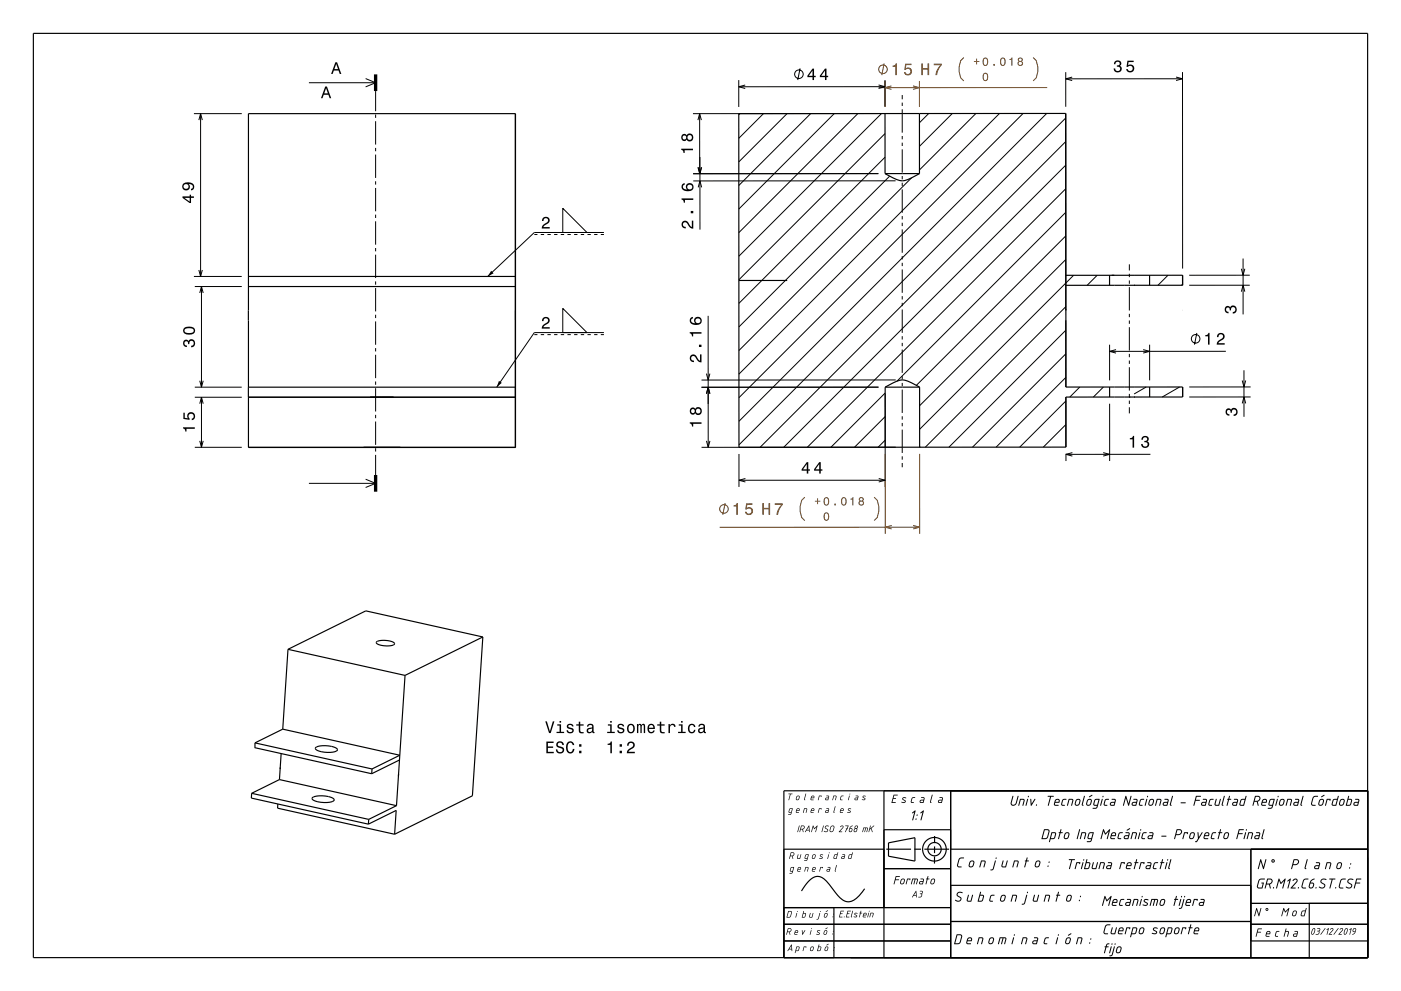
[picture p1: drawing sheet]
<svg xmlns="http://www.w3.org/2000/svg" width="420mm" height="297mm" viewBox="0 0 420 297" stroke-linecap="round" stroke-linejoin="round" font-family="sans-serif">
<g fill="none" stroke="#000" stroke-width=".3">
<path d="M58.1 34.1h14.4M59.6 36l.5-1.9 .6 1.9M60.1 34.1v48.8M92.6 24.8h20M109.6 23.5l3 1.3-3 1.2M112.6 27.3v6M112.6 34.3v1M112.6 36.3v7M221.5 24v8.1M221.8 34.1l-.3 .3M228.9 34.1l-7.4 7.4M236 34.1l-14.5 14.4"/>
<path d="M243 34l-21.5 21.6M250.1 34l-28.6 28.7M257.2 34l-35.7 35.7M263.3 34l-55.6 .1M264.3 34l-42.8 42.8M265.3 24v8M270.5 28.5v1.3M270.5 30.8v1M270.5 32.8v7M278.4 34l-2.8 2.8M285.5 34l-9.9 9.9M292.6 34l-17 16.9"/>
<path d="M299.6 34l-78.1 78.1M306.7 34l-85.2 85.2M313.8 34l-92.3 92.3M319.5 21.6v10.4M319.5 35.4l-98 97.9M354.5 21.6v58.9M112.6 44.3v1M112.6 46.3v7M112.6 54.3v1M112.6 56.3v7M263.3 52l-55.5 .1M265.3 40l-43.8 43.9"/>
<path d="M265.3 47.1l-43.8 43.8M266.7 52.8l-45.2 45.2M268.5 54.2h-60.7M270.5 40.8v1M270.5 42.8v1M270.5 44.8v7M270.5 52.8v1M270.5 54.8v1M270.5 56.8v7M273.3 53.3l-51.8 51.8M319.5 42.4l-91.6 91.7M319.5 49.5l-84.6 84.5"/>
<path d="M319.5 56.6l-77.5 77.4M112.6 64.3v1M112.6 66.3v7M112.6 74.3v1M112.6 76.3v7M160.2 70.3h.9M162.1 70.3h1M164.1 70.3h1M166.1 70.3h1M168.1 70.3h1M168.7 62.4l7.3 7.3h-7.3zM170.1 70.3h1"/>
<path d="M172.1 70.3h1M174.1 70.3h1M176.1 70.3h1M178.1 70.3h1M180.1 70.3h.9M181 69.7h-20.8l-14 13.2M270.5 64.8v1M270.5 66.8v1M270.5 68.8v7M270.5 76.8v1M270.5 78.8v1M319.5 63.6l-50.6 50.7"/>
<path d="M319.5 70.7l-44.8 44.8M319.5 77.8l-43.8 43.8M338.6 79.2v1.9M58.1 82.9h14.4M58.4 85.9h14.1M59.6 80.9l.5 2 .6-2M59.9 87.8l.5-1.9 .5 1.9M60.4 85.9v30.1M112.6 84.3v1M112.6 86.3v7M112.6 94.3v1M112.6 96.3v7"/>
<path d="M168.7 92.4l7.3 7.3h-7.3zM181 99.7h-20.8l-11.3 16.3M212.3 94.7v39.4M270.5 80.8v7M270.5 88.8v1M270.5 90.8v1M270.5 92.8v7M319.5 91.9l-42.1 42.1M319.5 99l-35 35M321.8 82.5l-46.1 46.2M328.9 82.5l-3 3M338.6 82.1v1"/>
<path d="M338.6 84.1v1M338.6 86.1v7M338.6 94.1v1M338.6 96.1v1M338.6 98.1v7M350.1 82.5l-3 3M354.5 85.2l-.3 .3M374.7 82.5h-18.2M374.7 85.5h-18.2M58.4 119.1h14.1M58.4 116h14.1M59.9 114.1l.5 1.9 .5-1.9"/>
<path d="M60.4 119.1v15M112.6 104.3v1M112.6 106.3v7M112.6 114.3v1M112.6 116.3v7M160.2 100.3h.9M162.1 100.3h1M164.1 100.3h1M166.1 100.3h1M168.1 100.3h1M170.1 100.3h1M172.1 100.3h1"/>
<path d="M174.1 100.3h1M176.1 100.3h1M178.1 100.3h1M180.1 100.3h.9M211.8 118l.5-1.9 .5 1.9M212.8 112l-.5 1.9-.5-1.9M263.4 116l-53.1 .1M265.4 118v27.9M265.4 117.8l-16.3 16.2M268.5 113.9h-58.2M270.5 100.8v1M270.5 102.8v1"/>
<path d="M270.5 104.8v7M270.5 112.8v1M270.5 114.8v1M270.5 116.8v7M319.5 106l-28 28M319.5 113.1l-20.9 20.9M323.7 116l-3 3M330.8 116l-3 3M332.6 103.3v10.7M338.6 106.1v1M338.6 108.1v1M338.6 110.1v7"/>
<path d="M338.6 118.1v1M343.6 116l-3.6 2.1M344.6 103.3v10.7M353.6 116l-5.2 3M374.9 116h-18.4M374.9 119h-18.4M58.4 134.1h14.1M59.9 132.1l.5 2 .5-2M59.9 121l.5-1.9 .5 1.9M112.6 124.3v1M112.6 126.3v7M112.6 134.3v1"/>
<path d="M112.6 136.3v6.1M211.8 132.1l.5 2 .5-2M221.5 136.1v9.8M265.4 124.8l-9.2 9.2M265.4 131.9l-2.2 2.1M268.5 134l-58.2 .1M270.5 124.8v1M270.5 126.8v1M270.5 128.8v7M270.5 136.8v1M270.5 138.8v1.2M319.5 120.2l-13.8 13.8"/>
<path d="M319.5 127.3l-6.7 6.7M319.6 136v2.2M332.7 121v17.2M338.6 120.1v1M338.6 122.1v1.8M92.6 144.9h20M109.6 143.6l3 1.3-3 1.2M221.5 143.9h43.9M223.5 143.4l-2 .5 2 .5M263.4 143.4l2 .5-2 .5"/>
</g>
<g fill="none" stroke="#000" stroke-width=".35">
<path d="M10 10h400v277h-400zM154.5 34.1v100M154.5 34.1h-80v58.9M265.3 34v18M275.6 34v18M270.5 58h.1M275.6 52l-.6 .4a10.1 10.1 0 0 1-4.5 1.8h-.4a12.8 12.8 0 0 1-4.8-2.2M275.6 52h-10.3M74.5 93v23M74.5 82.9h80M74.5 85.9h80M154.5 96v.1"/>
<path d="M154.5 93v.1M221.5 84.1h14.5M319.5 96v20h35v3h-35v15M319.5 93v-59l-98 .1v100l43.9-.1M319.5 82.5h35v3M319.5 92.7v23.3M332.6 82.5v3M344.6 82.5v3M354.5 93h.1M354.5 85.5h-35M74.5 119l80 .1h-80M74.5 119v.1"/>
<path d="M74.5 119.1v15M154.5 116.1l-80-.1v3M265.4 116v18M275.7 116l-.6-.3a10.1 10.1 0 0 0-4.6-1.8h-.3a12.8 12.8 0 0 0-4.8 2.1M275.7 116h-10.3M275.7 116v18M319.5 119l.1 15h-54.2M332.6 116l.1 3M344.6 116v3M354.5 116v3M74.5 134.1h.1M74.5 134.1h80"/>
<path d="M109 134.1h5.5zM114.5 134.1h5.5zM86.3 194.6l35.1 7.8M86.3 194.6l-1.5 23.9M112.9 192.4a5.6 5.6 0 0 1 5.4 .5l-.1 .2a5.3 5.3 0 0 1-5.4-.4zM144.7 190.9l-3.1 47.6-23.3 11.5M144.7 190.9l-23.3 11.5M144.7 190.9l-35-7.8-23.4 11.5M84.8 218.5l-8.4 4.1M84.8 218.5l35.1 7.8-8.4 4.2M121.4 202.4l-2.5 39.1M75.4 237.8l-.1 1.4 35.1 7.8"/>
<path d="M75.4 237.8l35.1 7.8M76.3 224.1l35.1 7.8M76.4 222.6l35.1 7.9M76.4 222.6v1.5M83.8 233.6l-8.4 4.2M83.8 233.6l35.1 7.9M84.3 225.8l-.5 7.8M93.7 239a7 7 0 0 1 6.5 .6l-.1 .3a6.9 6.9 0 0 1-6.5-.4zM94.7 224a7 7 0 0 1 6.4 .5v.4a6.9 6.9 0 0 1-6.5-.5zM111.5 230.5l-.1 1.4M119.8 227.8l-8.4 4.1M265 237v50"/>
<path d="M285 237v50M410 237h-175v50M83.3 241l-.1 1.2 35.1 7.8M110.4 247l8.4-4.1-.5 7.1M110.5 245.6l-.1 1.4M118.9 241.5l-8.4 4.1M235 254.5h30M265 248.7h20M265.7 254.5h7.4M274.1 254.5h2M274.3 258.1l-7.9-1.5v-4l7.9-1.5v7M277.1 254.5h7.4"/>
<path d="M280.2 256.7l-.1 2.1M280.2 253.7v2M280.2 250.6v2.1M285 254.5h125M375 254.5v32.5M235 277h50M235 272h50M250 272v15M259.2 266.4a7.1 7.1 0 0 1-4.9 3.9 5 5 0 0 1-3.8-2.8l-.7-.8a9.5 9.5 0 0 0-4-4 4 4 0 0 0-4 2.1l-1.5 2.2M265 260.3h20M285 276.2h90M285 265.3h90"/>
<path d="M375 277h35M375 270.7h35M392.5 270.7v16.3M235 282h50M375 282h35"/>
<circle cx="280.1" cy="254.5" r="3.5"/>
<circle cx="280.2" cy="254.5" r="2"/>
</g>
<path d="M265.3 24.3v7.7M275.6 24.3v7.7M265.4 136v24M275.7 136v24" fill="none" stroke="#804000" stroke-width=".3"/>
<path d="M112.6 22.3v5M112.6 142.4v5" fill="none" stroke="#000" stroke-width="1" stroke-linecap="butt"/>
<g fill="#000">
<path d="M97.5 25.9l-1.3 3.5h.5l.4-1h1.3l.4 1h.5l-1.3-3.5zM97.8 26.4l.5 1.6h-1.1z" fill-rule="evenodd"/>
<path d="M100.5 18.7l-1.2 3.5h.4l.4-1.1h1.4l.4 1.1h.4l-1.3-3.5zM100.8 19.2l.5 1.5h-1z" fill-rule="evenodd"/>
<path d="M54.7 58.9v.4l2.1 1.5h.5v-1.5h.8v-.4h-.8v-.5h-.4v.5zM55.3 59.3h1.6v1.1zM55 55a1.17 1.17 0 0 0-.2 1.6 1.17 1.17 0 0 0 1.6 .2 1.17 1.17 0 0 0 .2-1.7 1.03 1.03 0 0 1 1.2 .9l-.1 .4-.4 .2v.5a1.23 1.23 0 0 0 .9-1.5 1.23 1.23 0 0 0-1.5-.9h-1.1zM55 55.9a.75 .75 0 0 1 1.5 0 .75 .75 0 0 1-1.5 0z" fill-rule="evenodd"/>
<path d="M162.8 65.3a1.18 1.18 0 0 1 1.9 .3 1.18 1.18 0 0 1-1 1.7l-.8 .8h1.9v.4h-2.4a2.76 2.76 0 0 1 1.8-2.1 .69 .69 0 0 0-.5-1 .69 .69 0 0 0-.8 .8h-.4z" fill-rule="evenodd"/>
<path d="M147.3 81.1l.7 .8-1.8 1z" fill-rule="evenodd"/>
<path d="M162.8 95.3a1.18 1.18 0 0 1 1.9 .3 1.18 1.18 0 0 1-1 1.7l-.8 .8h1.9v.4h-2.4a2.75 2.75 0 0 1 1.8-2.1 .69 .69 0 0 0-.5-1 .69 .69 0 0 0-.8 .8h-.4z" fill-rule="evenodd"/>
<path d="M55.1 102.1a1.17 1.17 0 0 0-.2 1.2 1.17 1.17 0 0 0 1.1 .7v-.4a.62 .62 0 0 1-.7-.4 .62 .62 0 0 1 .2-.8 .62 .62 0 0 1 .9 .2v.5h.4a.74 .74 0 0 1 .6-.9 .74 .74 0 0 1 .8 .8 .74 .74 0 0 1-.9 .6v.5a1.18 1.18 0 0 0 1.2-1.5 1.18 1.18 0 0 0-1.8-.6l-.2 .2a.86 .86 0 0 0-1.4-.1zM55.3 98.2a1.13 1.13 0 0 0-.4 1.2 1.13 1.13 0 0 0 1 .8 1.9 1.9 0 0 0 2.6-1.1 2.03 2.03 0 0 0-3.2-.9zM55.4 98.8a2.38 2.38 0 0 1 2.6 0v.6a2.37 2.37 0 0 1-2.6 0z" fill-rule="evenodd"/>
<path d="M149.6 114.2l.8 .5-1.5 1.3z" fill-rule="evenodd"/>
<path d="M207.1 106.5a1.2 1.2 0 0 0-.2 1.4 1.2 1.2 0 0 0 1.1 .6v-.4a.71 .71 0 0 1-.8-.5 .71 .71 0 0 1 .5-.9 .71 .71 0 0 1 .9 .5l.1 .3a1.63 1.63 0 0 0 1.6 1.1v-2.4h-.4v1.9l-.5-.3-.7-1.2a1.1 1.1 0 0 0-1.6-.1zM209.5 103.3v.7h.8v-.7zM206.8 99.5v.4a.77 .77 0 0 1 .6 .9h.4v-.8h2.5v-.5zM207 95.3a1.44 1.44 0 0 0 .1 1.7 1.44 1.44 0 0 0 1.6 .4 1.26 1.26 0 0 0 1.7-1 1.26 1.26 0 0 0-1.2-1.5 1.11 1.11 0 0 0-1.1 .7 1.11 1.11 0 0 0 .3 1.3 1.02 1.02 0 0 1-1.2-.8l.1-.5 .4-.2v-.4zM208.5 96.2a.75 .75 0 0 1 1.5 0 .75 .75 0 0 1-1.5 0z" fill-rule="evenodd"/>
<path d="M338.5 118.8h.3v.4h-.3z" fill-rule="evenodd"/>
<path d="M54.9 128.1v.3a.77 .77 0 0 1 .7 .9h.3v-.8h2.5v-.4zM55 123.7v1.9l1.8 .2v-.4a.8 .8 0 0 1-.2-1.2 .8 .8 0 0 1 1.3 .1 .8 .8 0 0 1-.4 1.2v.4a1.21 1.21 0 0 0 1-1.5 1.21 1.21 0 0 0-1.6-.8 1.21 1.21 0 0 0-.6 1.8l-.9-.2v-1.5z" fill-rule="evenodd"/>
<path d="M206.8 126.6v.3a.77 .77 0 0 1 .7 .9h.3v-.8h2.5v-.4zM207 122.4a1 1 0 0 0-.1 1.5 1 1 0 0 0 1.5-.1 1.09 1.09 0 0 0 1.6 .2 1.09 1.09 0 0 0 0-1.6 1.09 1.09 0 0 0-1.6 .2l-.5-.5zM208.6 123.2a.71 .71 0 0 1 1.4 0 .71 .71 0 0 1-1.4 0zM207.2 123.2a.59 .59 0 0 1 1.1 0 .59 .59 0 0 1-1.1 0z" fill-rule="evenodd"/>
<path d="M241.9 138.5l-1.6 2.1v.5h1.6v.8h.4v-.8h.5v-.4h-.5v-2.2zM241.9 139.1v1.6h-1.2zM245.6 138.5l-1.5 2.1v.5h1.5v.8h.4v-.8h.5v-.4h-.5v-2.2zM245.6 139.1v1.6h-1.1z" fill-rule="evenodd"/>
<path d="M236.4 237.9h1.2l-.6 .1-.5 1.8 .3-1.8zM238.9 238.6l.5-.2 .3 .3-.1 .8-.3 .3h-.5l-.2-.2zM239 238.7l-.2 .7 .2 .2 .3-.1 .2-.6-.1-.3zM241.5 237.8l.2 .2-.4 1.8-.3-.2zM243.4 238.7l-.1 .3h.6v-.3zM243.3 238.6l.5-.2 .3 .3v.5h-.9v.3l.7 .1v.2l-.9-.2zM245.5 238.5l.8 .1-.1 .2-.1-.2h-.4l-.4 1.2zM247.7 238.5l.8 .1-.2 1.2-.9-.2 .2-.5 .7-.1v-.3zM247.6 239.3v.3h.5l.1-.4zM249.9 238.5l.9 .1-.3 1.2-.2-.1 .2-1.1h-.5l-.3 1.2h-.2zM252.2 238.5h.7l-.7 .3-.2 .7 .5 .1v.2l-.7-.2zM254.6 238.5l.1 .1-.4 1.2zM254.7 238a.13 .13 0 0 1 .2 0 .13 .13 0 0 1-.2 0zM256.5 238.5l.8 .1-.2 1.2h-.7l-.2-.2 .2-.5 .7-.1v-.3zM256.4 239.3v.3h.5l.1-.4zM258.7 238.6h.8l-.7 .2 .6 .5-.3 .5-.7-.1 .8-.2-.6-.5z" fill-rule="evenodd"/>
<path d="M267.9 238.2l1.2 .1-1 .1-.2 .8 .7 .1-.8 .1-.3 1h1v.2l-1.2 .1zM270.6 239.1l.5-.2 .6 .2-1 .2 .8 .7-.3 .6-1-.1 .1-.2 .8 .1 .2-.2-.8-.6zM273.4 239h1l-.9 .4-.2 .9 .6 .1v.3l-.6-.1-.3-.2zM276.2 238.9h.7l.3 .3-.4 1.5-.8-.1-.3-.2 .2-.6 1-.1v-.5h-.7zM276 240v.4h.7l.1-.5zM279.4 238.2l.2 .1-.5 2 .1 .3-.1 .1-.3-.4zM281.7 238.9h.7l.3 .3-.4 1.5-.8-.1-.3-.2 .2-.6 1-.1v-.5l-.7-.1zM281.5 240v.4h.7l.1-.5z" fill-rule="evenodd"/>
<path d="M236.7 242.4l1-.1-.5 1.8-.9 .1v-.2h.7l.1-.4-.7-.2zM236.8 242.5l-.2 .8 .6 .1 .2-1zM239 242.5l-.1 .3h.6v-.3zM238.9 242.4l.5-.2 .3 .2v.6h-.9v.2l.7 .2v.2l-.9-.1zM241.1 242.3l.9 .1-.3 1.2v-1.2h-.5l-.3 1.2h-.2zM243.4 242.5l-.1 .3h.6v-.3zM243.3 242.4l.5-.2 .3 .3v.5h-.9v.3l.7 .1v.2l-.9-.1zM245.5 242.3l.8 .1-.1 .2-.1-.2h-.4l-.4 1.2zM247.7 242.3l.8 .1-.2 1.2-.9-.2 .2-.5 .7-.1v-.3zM247.6 243.1v.3h.5l.1-.4zM250.3 241.7h.2l-.4 1.9-.3-.2zM252.3 242.5l-.2 .3h.6v-.3zM252.1 242.4l.5-.2 .3 .2v.6h-.9v.3l.7 .1v.2l-.9-.1zM254.3 242.4l.3-.2 .6 .2-.8 .2 .6 .5-.2 .5-.8-.1 .8-.2-.6-.5z" fill-rule="evenodd"/>
<path d="M237.1 255.5l.7-.1 .3 .4-.1 .5-.4 .3 .1 .8-.3-.8h-.4l-.2 .8h-.2zM237.2 255.6l-.2 .8h.7l.2-.6zM239.2 256.1h.2l-.1 1.1h.4l.3-1.1h.2l-.4 1.3-.9-.2zM241.5 256.1h1l-.5 1.7-.9 .2v-.2h.7l.1-.4-.7-.2zM241.6 256.3l-.2 .8 .6 .1 .2-1zM243.7 256.2l.6-.2 .2 .3-.1 .8-.4 .3-.6-.2zM243.8 256.3l-.2 .7 .2 .2 .4-.1 .1-.7-.2-.2zM245.9 256.1l.9 .1-.8 .2 .6 .5-.2 .5-.8-.1 .8-.2-.6-.5zM248.4 256.1h.1l-.4 1.3zM248.5 255.6a.13 .13 0 0 1 .2 0 .13 .13 0 0 1-.2 0zM250.1 256.2l.8-.2 .2-.5h.2l-.6 1.9-.8-.2zM250.3 256.3l-.2 .9h.5l.3-1zM252.5 256.1l.6-.1 .3 .2-.3 1.2-.9-.2 .2-.5 .7-.1v-.3zM252.5 256.9l-.1 .3h.5l.1-.4zM254.5 256.2l.9-.2 .1-.5h.2l-.6 1.9-.8-.2zM254.7 256.3l-.2 .8 .5 .1 .3-1z" fill-rule="evenodd"/>
<path d="M237.1 260l1-.1-.5 1.8-.9 .1v-.2h.7l.1-.4-.7-.2zM237.2 260.1l-.2 .8 .6 .1 .2-1zM239.4 260.1l-.1 .3h.6v-.3zM239.3 260l.5-.2 .3 .3v.5h-.9v.3l.7 .1v.2h-.7l-.2-.2zM241.5 259.8l.9 .2-.3 1.2v-1.2h-.5l-.3 1.2h-.2zM243.8 260.1l-.1 .3h.6v-.3zM243.7 260l.5-.2 .3 .2v.6h-.9v.3l.7 .1v.2l-.9-.2zM245.9 259.9h.8l-.1 .3-.5-.2-.4 1.2zM248.1 259.9l.8 .1-.2 1.2h-.7l-.2-.2 .2-.5 .7-.1v-.3zM248 260.7v.3h.5l.1-.4zM250.7 259.3h.2l-.4 1.9-.3-.2z" fill-rule="evenodd"/>
<path d="M239.6 247.4l.1 .1-.6 1.9zM240.2 247.4h.7l.3 .4-.1 .5-.4 .3 .1 .8-.3-.8h-.4l-.3 .8-.1-.1zM240.3 247.6l-.2 .8 .7-.1 .2-.6zM242.4 247.8l-.5 .9h.6zM242.4 247.4l.2 .1 .1 1.9-.1-.1-.1-.4h-.7l-.4 .5zM243.7 247.4l.5 .8 .9-.8-.5 2-.2-.1 .4-1.4-.7 .6-.3-.7-.4 1.5h-.2zM246.8 247.4l.2 .1-.6 1.9zM247.5 247.6l.4-.2 .6 .2h-.7l-.3 .2v.3l.8 .6-.2 .5-.4 .2-.7-.3 .7 .1 .3-.3v-.3l-.7-.4zM249.3 247.7l-.4 1.2 .3 .3 .5-.3 .3-1-.2-.3zM249.1 247.6l.7-.2 .4 .5-.3 1.1-.7 .4-.5-.5zM252 247.6l.6-.2 .3 .3-.1 .4-1 1.1 .7 .2h-1l1.2-1.5-.3-.3-.5 .3zM253.4 247.4l1 .1-.4 .8 .2 .2h-.3l-.5 .9 .3-.9-.1-.1 .2-.1 .4-.7h-.7zM254.8 248.4l-.1 .6 .4 .2 .3-.7zM254.9 247.7l.8-.3-.8 .7 .5 .2 .2 .3-.3 .6-.5 .2-.3-.5zM256.4 247.5l.6-.1 .2 .4-.3 .5v.8l-.6 .3-.4-.4zM256.3 248.5l-.2 .6 .4 .1 .3-.7zM256.4 247.9a.33 .33 0 0 0 .6 0 .33 .33 0 0 0-.6 0zM258.8 248l1.3 .1-.2 1.3-.2-.1 .2-1.1h-.3l-.4 1.2 .2-1.2h-.4l-.3 1.1h-.2zM260.9 247.4l.1 .1-.2 .8 1.3-.9-.8 .8 .3 1.2-.5-1-.4 .3-.2 .7-.1-.1z" fill-rule="evenodd"/>
<path d="M273.4 243.5l1.1-.6-.9 3-.1-.2 .6-2.3-.5 .4zM274.4 245.5a.2 .2 0 0 1 .4 0 .2 .2 0 0 1-.4 0zM274.8 244.3a.2 .2 0 0 1 .4 0 .2 .2 0 0 1-.4 0zM275.9 243.5l1.1-.6-.9 3-.2-.2 .7-2.3-.5 .4z" fill-rule="evenodd"/>
<path d="M287.6 257.2l.5-.2 .9 .1-.1 .2h-.9l-.4 .4-.4 1.7 .2 .3h.8v.3l-.9-.1-.4-.4zM290.8 258.1l.8-.2 .5 .3-.2 1.2-.5 .5-.6 .1-.4-.4zM291 258.3l-.3 1a.48 .48 0 0 0 .5 .4 .48 .48 0 0 0 .4-.5l.2-.7a.42 .42 0 0 0-.3-.4 .42 .42 0 0 0-.5 .2zM294.1 257.9h1l.4 .2-.4 1.9-.3-.2 .4-1.4-.2-.2h-.7l-.4 1.7h-.3zM298.3 257.9l.3 .1-.7 2.4-.4 .4-.5 .1-.1-.3 .7-.3zM298.5 257.2a.19 .19 0 0 1 .3 0 .19 .19 0 0 1-.3 0zM300.6 257.9l.3 .1-.4 1.4 .2 .3h.7l.4-1.7 .3-.1-.6 2-.9 .1-.4-.3zM304 257.9h1l.4 .2-.4 1.9-.3-.2 .4-1.4-.2-.2h-.7l-.4 1.7h-.3zM307.8 257l.3 .1-.2 .8 .6 .1-.7 .2-.6 1.8-.2-.2 .5-1.6-.3-.2 .4-.1zM310.6 258.1l.8-.2 .5 .4-.2 1.1-.5 .5h-.7l-.3-.3zM310.8 258.3l-.3 1a.48 .48 0 0 0 .5 .4 .48 .48 0 0 0 .4-.5l.2-.7a.42 .42 0 0 0-.3-.4 .42 .42 0 0 0-.5 .2zM314 259.6a.2 .2 0 0 1 .4 0 .2 .2 0 0 1-.4 0zM314.3 258.4a.2 .2 0 0 1 .4 0 .2 .2 0 0 1-.4 0z" fill-rule="evenodd"/>
<path d="M303.6 238.5l.2 .2-.5 2.1 .4 .4 .8-.4 .6-2.2h.3l-.7 2.3-.9 .6-.6-.2-.2-.5zM305.8 239.4h1l.3 .3-.4 1.8-.2-.2 .4-1.4-.3-.2h-.6l-.5 1.7h-.2zM308 239.4l.2 .2-.6 1.9zM308.1 238.8a.2 .2 0 0 1 .4 0 .2 .2 0 0 1-.4 0zM308.9 239.5h.3l.1 1.4 .8-1.5 .3 .1-1.2 2-.2-.1zM310.6 241.3a.19 .19 0 0 1 .3 0 .19 .19 0 0 1-.3 0zM314.1 238.5l1.8 .2-.8 .1-.8 2.7-.2-.2 .7-2.5h-.7zM316.6 239.9l-.2 .4h.9l.1-.3a.43 .43 0 0 0-.3-.3 .43 .43 0 0 0-.5 .2zM316.4 239.7l.8-.3 .5 .4-.1 .8h-1.3v.3l.1 .3h.9v.3h-1l-.3-.3zM318.6 239.6l1.1-.1v.2h-.8l-.2 .3-.3 1.1 .8 .1-.1 .3h-.7l-.3-.3zM320.4 239.4h1l.3 .3-.4 1.8-.2-.2 .4-1.4-.3-.2h-.6l-.4 1.7h-.3zM322.6 239.7l.8-.3 .5 .4-.2 1.1-.5 .6h-.7l-.3-.4zM322.8 239.9l-.3 1a.48 .48 0 0 0 .5 .3 .48 .48 0 0 0 .4-.5l.2-.7a.42 .42 0 0 0-.3-.4 .42 .42 0 0 0-.5 .3zM325 238.6l.2 .1-.6 2.4 .2 .3-.2 .1-.3-.4zM326 239.7l.8-.3 .5 .4-.2 1.1-.5 .6h-.6l-.4-.4zM326.2 239.9l-.3 1a.48 .48 0 0 0 .5 .3 .48 .48 0 0 0 .5-.5l.1-.7a.42 .42 0 0 0-.3-.4 .42 .42 0 0 0-.5 .3zM326.5 238.7l1-.4-.8 .6zM328.2 239.6l1.3-.2 .2 .2-.8 2.5-.4 .3h-.9v-.3l1-.1 .2-.5h-.7l-.3-.3zM328.4 239.8l-.3 1.3 .8 .1 .4-1.5zM330.3 239.4l.3 .2-.7 1.9zM330.5 238.8a.2 .2 0 0 1 .4 0 .2 .2 0 0 1-.4 0zM331.3 239.6l1.1-.1v.2h-.8l-.2 .3-.2 1.1 .7 .1v.3h-.8l-.2-.3zM333.3 239.4h.9l.3 .3-.4 1.8h-1l-.4-.3 .3-.8 1.1-.1 .1-.5-.9-.1zM333.1 240.7v.5h.8l.1-.6zM337.4 238.5l.3 .1 .6 2.2 .6-2.2h.3l-.8 2.9-.2-.1-.7-2.2-.6 2.2h-.3zM339.8 239.4h.9l.3 .3-.4 1.8h-1l-.3-.3 .2-.8 1.1-.1 .1-.5-.9-.1zM339.7 240.7l-.1 .5h.8l.2-.6zM341.9 239.6l1.1-.1-.1 .2h-.7l-.2 .3-.3 1.1 .8 .1v.3h-.8l-.3-.3zM343.7 239.4l.2 .2-.6 1.9zM343.9 238.8a.19 .19 0 0 1 .3 0 .19 .19 0 0 1-.3 0zM344.7 239.6l.8-.2 .5 .4-.3 1.1-.5 .6h-.6l-.3-.4zM344.9 239.9l-.4 1a.48 .48 0 0 0 .6 .3 .48 .48 0 0 0 .4-.5l.2-.7a.42 .42 0 0 0-.4-.4 .42 .42 0 0 0-.4 .3zM346.8 239.4h1l.3 .3-.4 1.8-.2-.2 .4-1.4-.3-.2h-.6l-.4 1.7h-.3zM349.1 239.4h.9l.3 .3-.4 1.8h-1l-.3-.3 .2-.8 1.2-.1v-.5l-.8-.1zM349 240.7l-.1 .5h.8l.2-.6zM351.4 238.5l.2 .2-.6 2.4 .2 .3-.2 .1-.3-.4zM354 240.5l1.3-.1 .2 .2-1.4 .1zM358.6 238.5l1.4 .2-1.2 .1-.3 .9h1.1l.1 .2-1.3 .1-.5 1.5-.1-.2zM360.6 239.4h.9l.3 .3-.4 1.8h-1l-.3-.3 .2-.8 1.2-.1v-.5l-.8-.1zM360.5 240.7l-.1 .5h.8l.2-.6zM362.7 239.6l1.1-.1v.2h-.8l-.2 .3-.3 1.1 .8 .1v.3h-.7l-.3-.3zM364.5 239.4l.3 .1-.4 1.5 .2 .2h.7l.4-1.7h.3l-.6 2h-1l-.3-.3zM366.9 238.5l.3 .2-.7 2.4 .3 .3-.2 .1-.4-.4zM368.5 238.5l.2 .1-.2 .8h.5l.1 .2-.6 .1-.7 1.8 .3-1.8-.2-.2 .3-.1zM369.9 239.4h.9l.4 .3-.5 1.8h-1l-.3-.3 .2-.8 1.2-.1v-.5l-.8-.1zM369.8 240.7l-.1 .5h.8l.2-.6zM372 239.6l1.2-.2 .2-.8h.3l-.8 2.9h-1l-.3-.3zM372.2 239.8l-.3 1.3 .8 .1 .4-1.5zM376.3 238.5h1.1l.4 .5-.1 .8-.6 .4 .2 1.3-.3-.1-.2-1.1h-.7l-.3 1.1h-.3zM376.5 238.8l-.4 1.2 1.1-.1 .3-.4v-.5zM378.7 239.9l-.2 .4h1v-.3a.43 .43 0 0 0-.3-.3 .43 .43 0 0 0-.5 .2zM378.5 239.7l.8-.3 .5 .3-.1 .9h-1.2l-.1 .3 .1 .3h.9v.3h-1l-.3-.3zM380.7 239.6l.5-.2 1 .1-.8 2.6-.4 .3h-.9v-.3l1-.1 .2-.5h-.8l-.2-.3zM380.9 239.8l-.3 1.3 .8 .1 .4-1.5zM382.8 239.4l.3 .2-.7 1.9zM383 238.8a.2 .2 0 0 1 .4 0 .2 .2 0 0 1-.4 0zM383.8 239.7l.8-.3 .5 .4-.2 1.1-.5 .6h-.7l-.3-.4zM384 239.9l-.3 1a.48 .48 0 0 0 .5 .3 .48 .48 0 0 0 .4-.5l.2-.7a.42 .42 0 0 0-.3-.4 .42 .42 0 0 0-.5 .3zM385.9 239.4h1l.4 .3-.4 1.8-.2-.2 .3-1.4-.2-.2h-.6l-.5 1.7h-.3zM388.3 239.4h.9l.3 .3-.5 1.8h-.9l-.4-.3 .3-.8 1.1-.1 .1-.5-.9-.1zM388.1 240.7v.5h.8l.1-.6zM390.5 238.5l.3 .2-.7 2.4 .3 .3-.2 .1-.4-.4zM393.7 238.8l.6-.3 .8 .1-1 .2-.3 .4-.5 1.7 .2 .3h.9l-.1 .3h-.9l-.4-.5zM395.6 239.7l.8-.3 .5 .4-.2 1.1-.5 .6h-.7l-.3-.4zM395.8 239.9l-.3 1a.48 .48 0 0 0 .5 .3 .48 .48 0 0 0 .4-.5l.2-.7a.42 .42 0 0 0-.3-.4 .42 .42 0 0 0-.5 .3zM396.1 238.7l1-.4-.9 .6zM397.7 239.4l1.2 .2-.2 .4-.1-.3h-.6l-.7 1.8zM399.7 239.6l1.2-.2 .2-.8h.2l-.7 2.9h-1.1l-.3-.3zM399.9 239.8l-.4 1.3 .9 .1 .4-1.5zM401.8 239.7l.8-.3 .5 .4-.2 1.1-.5 .6h-.6l-.4-.4zM402 239.9l-.3 1a.48 .48 0 0 0 .5 .3 .48 .48 0 0 0 .5-.5l.1-.7a.42 .42 0 0 0-.3-.4 .42 .42 0 0 0-.5 .3zM404.2 238.5l.3 .1-.2 .8h.8l.3 .6-.5 1.3-1.3 .2zM404.2 239.7l-.4 1.5 .9-.1 .3-1.1-.1-.3zM406.3 239.4h.9l.3 .3-.4 1.8h-1l-.3-.3 .2-.8 1.1-.1 .1-.5-.9-.1zM406.2 240.7l-.1 .5h.8l.2-.6z" fill-rule="evenodd"/>
<path d="M313 248.6l1.2-.1 .4 .7-.6 2-.5 .3h-1.2zM313.2 248.8l-.6 2.4h.9l.4-.4 .4-1.8-.2-.2zM315.2 249.4h1.1l.3 .6-.4 1.2-.3 .3h-.9l-.4 .9-.1-.2zM315.5 249.7l-.5 1.5h.8l.3-.3 .2-1.1zM318 248.5l.2 .1-.2 .8h.5l.1 .2-.7 .1-.6 1.8-.1-.2 .4-1.6-.2-.2 .3-.1zM319.3 249.7l.8-.3 .5 .4-.3 1.2-.4 .5h-.6l-.4-.4zM319.5 249.9l-.3 1a.48 .48 0 0 0 .5 .3 .48 .48 0 0 0 .4-.4l.2-.8a.42 .42 0 0 0-.3-.4 .42 .42 0 0 0-.5 .3zM323.5 248.6l.3 .1-.9 2.8-.1-.2zM324.2 249.4h1l.4 .3-.4 1.8-.2-.2 .3-1.4-.2-.2h-.6l-.5 1.7h-.3zM326.5 249.6l1.3-.2 .1 .2-.7 2.5-.5 .3h-.8v-.3l1-.1 .2-.5h-.8l-.3-.3zM326.7 249.8l-.4 1.3 .9 .1 .4-1.5zM330.7 248.5l.2 .1 .5 1.1 1.2-1.2 .2 .1-.8 2.9-.2-.2 .6-2.1-1 1-.6-1.1-.6 2.3h-.3zM333.5 249.9l-.2 .4h.9l.1-.3a.42 .42 0 0 0-.3-.4 .42 .42 0 0 0-.5 .3zM333.3 249.7l.7-.3 .5 .3v.9h-1.3l-.1 .3 .2 .3h.9v.3h-1l-.3-.3zM335.5 249.6l.3-.2 .8 .1-1 .5-.3 1.1 .8 .1-.1 .3h-.7l-.3-.3zM337.8 248.7l1-.4-.9 .6zM337.4 249.5l.9-.1 .4 .3-.5 1.8h-1l-.3-.3 .3-.8 1.1-.1v-.6h-.8zM337.3 250.7l-.1 .5h.8l.2-.6zM339.5 249.4h1l.3 .3-.4 1.8-.2-.2 .4-1.4-.3-.2h-.6l-.5 1.7h-.3zM341.6 249.4l.3 .2-.7 1.9-.1-.2zM341.8 248.8a.2 .2 0 0 1 .4 0 .2 .2 0 0 1-.4 0zM342.6 249.6l.4-.2 .8 .1-1.1 .5-.2 1.1 .7 .1v.3h-.7l-.3-.3zM344.6 249.4h.9l.3 .3-.5 1.8h-.9l-.4-.3 .3-.8 1.1-.1 .1-.5-.9-.1zM344.5 250.7l-.1 .5h.8l.1-.6zM348.2 250.5h1.4l.1 .1-1.4 .2zM352.8 248.6h1.2l.4 .7-.6 .8-1.2 .2-.5 1.2-.1-.2zM353 248.8l-.3 1.2 1-.1 .3-.5v-.4zM355 249.5l1-.1 .2 .2-.2 .4-.2-.3h-.6l-.6 1.8-.1-.2zM356.9 249.7l.8-.3 .5 .4-.3 1.2-.4 .5h-.6l-.4-.4zM357.1 249.9l-.3 1a.48 .48 0 0 0 .5 .3 .48 .48 0 0 0 .4-.4l.2-.8a.42 .42 0 0 0-.3-.4 .42 .42 0 0 0-.5 .3zM359 249.4l.3 .1 .1 1.4 .9-1.5 .2 .2-1.6 2.7-.5 .1-.1-.3h.3l.5-.8zM361.5 249.9l-.2 .4h.9l.1-.3a.42 .42 0 0 0-.4-.4 .42 .42 0 0 0-.4 .3zM361.2 249.7l.8-.3 .5 .3-.1 .9h-1.2l-.1 .3 .1 .3h1v.3h-1l-.4-.3zM363.4 249.6l.4-.2 .8 .1-1.1 .5-.2 1.1 .7 .1v.3h-.7l-.3-.3zM365.8 248.5l.3 .1-.2 .8 .5 .2-.6 .1-.6 1.8-.2-.2 .5-1.6-.3-.2 .3-.1zM367.1 249.7l.9-.3 .4 .4-.2 1.1-.5 .6h-.6l-.4-.4zM367.4 249.9l-.4 1a.48 .48 0 0 0 .6 .3 .48 .48 0 0 0 .4-.4l.2-.8a.42 .42 0 0 0-.4-.4 .42 .42 0 0 0-.4 .3zM371.4 248.6l1.4-.1 .1 .2-1.3 .1-.2 .9h1.1l.1 .2-1.3 .1-.6 1.5-.1-.2zM373.3 249.4l.3 .2-.7 1.9-.1-.2zM373.5 248.8a.2 .2 0 0 1 .4 0 .2 .2 0 0 1-.4 0zM374.3 249.4h.9l.4 .3-.4 1.8-.2-.2 .3-1.4-.2-.2h-.6l-.5 1.7h-.3zM376.6 249.4h.9l.3 .3-.5 1.8h-.9l-.4-.3 .3-.8 1.1-.1 .1-.5-.9-.1zM376.4 250.7v.5h.8l.1-.6zM378.8 248.5l.3 .2-.6 2.4 .2 .3-.3 .1-.3-.4z" fill-rule="evenodd"/>
<path d="M320.4 257.5l1.9 .1-.8 .2-.9 2.7-.1-.2 .6-2.5h-.6zM322.7 258.4h1l.2 .2-.2 .4-.2-.3h-.6l-.6 1.8-.1-.2zM324.6 258.4l.2 .2-.6 1.9-.2-.2zM324.7 257.7a.2 .2 0 0 1 .4 0 .2 .2 0 0 1-.4 0zM325.7 257.5l.3 .1-.2 .8h.8l.3 .5-.5 1.5-1.3 .1-.1-.2zM325.7 258.7l-.4 1.5h.8l.2-.3 .3-1.1zM327.7 258.4l.2 .1-.3 1.4 .2 .3h.6l.5-1.7h.3l-.6 2h-1l-.3-.3zM329.8 258.4h1l.4 .2-.4 1.9-.2-.2 .3-1.4-.2-.2h-.6l-.5 1.7h-.3zM332.2 258.4h.9l.3 .3-.5 1.8h-.9l-.4-.3 .3-.8 1.1-.1 .1-.5-.9-.1zM332 259.7v.4l.8 .1 .1-.6zM336.1 258.4h1l.1 .2-.2 .4-.1-.3h-.6l-.6 1.8-.2-.2zM338.2 258.8l-.2 .5h.9l.1-.3a.42 .42 0 0 0-.4-.4 .42 .42 0 0 0-.4 .2zM338 258.6l.7-.2 .5 .3-.1 .9h-1.2l-.1 .3 .1 .3h1v.3h-1l-.4-.3zM340.6 257.5l.3 .1-.2 .8h.5l.1 .2-.7 .1-.6 1.8-.1-.2 .4-1.6-.2-.2 .3-.1zM342 258.4h1l.1 .2-.2 .4-.1-.3h-.6l-.6 1.8-.2-.2zM344 258.4h.9l.3 .3-.4 1.8h-1l-.4-.3 .3-.8 1.1-.1 .1-.5-.9-.1zM343.8 259.7v.4l.8 .1 .1-.6zM346 258.6l.4-.2 .8 .1-1.1 .5-.2 1.1 .7 .1v.3h-.7l-.3-.3zM348.4 257.5l.3 .1-.2 .8h.5v.2l-.6 .1-.6 1.8-.2-.2 .5-1.6-.3-.2 .4-.1zM349.7 258.4l.3 .2-.7 1.9-.1-.2zM349.9 257.7a.2 .2 0 0 1 .4 0 .2 .2 0 0 1-.4 0zM350.9 257.5l.3 .2-.7 2.4 .2 .3-.2 .1-.3-.4z" fill-rule="evenodd"/>
<path d="M377.8 257.5l.3 .1 .7 2.2 .6-2.2h.2l-.8 2.9-.8-2.3-.7 2.2h-.2zM381.1 258a.55 .55 0 0 1 1.1 0 .55 .55 0 0 1-1.1 0zM381.4 258a.25 .25 0 0 0 .5 0 .25 .25 0 0 0-.5 0zM387.8 257.5l1.2 .1 .4 .8-.6 .8-1.2 .1-.4 1.2-.1-.2zM388 257.8l-.3 1.2 1.1-.2 .3-.4v-.4zM391.8 257.5l.2 .2-.6 2.4 .2 .3-.2 .1-.3-.4zM394.5 258.4h.9l.3 .3-.4 1.8h-1l-.3-.3 .3-.8 1.1-.1v-.5l-.8-.1zM394.4 259.7l-.1 .5h.8l.2-.6zM397.7 258.4h1l.4 .2-.4 1.9-.3-.1 .4-1.5-.2-.2h-.7l-.4 1.7h-.3zM401 258.6l.8-.2 .5 .4-.2 1.1-.5 .5-.6 .1-.4-.4zM401.2 258.9l-.3 1a.48 .48 0 0 0 .5 .3 .48 .48 0 0 0 .4-.5l.2-.7a.42 .42 0 0 0-.3-.4 .42 .42 0 0 0-.5 .3zM404.4 260.1a.2 .2 0 0 1 .4 0 .2 .2 0 0 1-.4 0zM404.8 258.9a.19 .19 0 0 1 .3 0 .19 .19 0 0 1-.3 0z" fill-rule="evenodd"/>
<path d="M236.3 273.1l.8-.1 .3 .5-.4 1.3-1.2 .2zM236.4 273.2l-.4 1.6 .8-.1 .4-1.2-.1-.3zM238.8 273.6l.2 .1-.5 1.3zM238.9 273.2a.15 .15 0 0 1 .3 0 .15 .15 0 0 1-.3 0zM240.9 273l.1 .1-.1 .5 .6 .1 .1 .3-.3 .9-.9 .1zM240.9 273.8l-.3 1 .7-.2 .1-.7zM242.8 273.6l.2 .1-.2 1 .1 .1h.4l.4-1.1h.1l-.3 1.3-.9-.2zM245.7 273.6l.2 .1-.5 1.7-.6 .2 .4-.3zM245.8 273.2a.15 .15 0 0 1 .3 0 .15 .15 0 0 1-.3 0zM247.3 273.8l.5-.2 .3 .3-.1 .7-.3 .4h-.5l-.2-.3zM247.4 273.9l-.2 .8 .2 .1 .3-.1 .2-.7-.1-.2zM247.6 273.1l.6-.2-.5 .4zM249.6 274.8a.15 .15 0 0 1 .3 0 .15 .15 0 0 1-.3 0zM249.8 274a.15 .15 0 0 1 .3 0 .15 .15 0 0 1-.3 0z" fill-rule="evenodd"/>
<path d="M236.2 278.2h.8l.3 .3-.1 .5-.5 .3 .2 .9-.3-.8h-.5l-.2 .7h-.2zM236.4 278.4l-.3 .8 .8-.1 .2-.6zM238.6 279.1l-.2 .3h.6v-.4zM238.4 278.9l.6-.1 .3 .2-.1 .6h-.8l-.1 .2 .1 .2h.6v.2l-.9-.2zM240.4 278.8h.2l.1 .9 .5-.9h.2l-.8 1.4zM243.1 278.8l.2 .1-.5 1.3zM243.2 278.3a.15 .15 0 0 1 .3 0 .15 .15 0 0 1-.3 0zM245 278.9l.4-.1 .5 .1-.8 .2 .7 .6-.3 .4-.8-.1 .9-.2-.7-.5zM247.2 278.9l.5-.1 .3 .2-.1 .8-.4 .3-.6-.2zM247.3 279.1l-.2 .7 .2 .2 .3-.2 .2-.6-.1-.2zM247.5 278.3l.6-.3-.5 .5zM249.5 279.9a.13 .13 0 0 1 .2 0 .13 .13 0 0 1-.2 0zM249.7 279.1a.15 .15 0 0 1 .3 0 .15 .15 0 0 1-.3 0z" fill-rule="evenodd"/>
<path d="M252 273h1l-.8 .1-.2 .6 .6 .2h-.6l-.2 .8h.7v.2h-.9zM253 274.8a.13 .13 0 0 1 .2 0 .13 .13 0 0 1-.2 0zM254.1 273h1l-.8 .1-.2 .6 .6 .2h-.7l-.2 .8 .8 .2h-.9zM255.6 273l.1 .1-.4 1.8-.2-.2zM256.2 273.7h.9l-.8 .2 .7 .5-.3 .5-.8-.1 .9-.2-.6-.5zM258 273h.2l-.1 .5 .4 .2h-.5l-.4 1.2 .2-1.2-.2-.1 .3-.1zM259.1 273.9l-.1 .2h.6l-.1-.3zM258.9 273.7l.5-.2 .4 .2-.1 .6h-.8l-.1 .3 .8 .2-.1 .1-.8-.1zM260.4 273.6l.1 .1-.4 1.2zM260.5 273.1a.13 .13 0 0 1 .2 0 .13 .13 0 0 1-.2 0zM261 273.6l.9 .1-.3 1.2v-1.2h-.5l-.3 1.2h-.2z" fill-rule="evenodd"/>
<path d="M268.5 262.6l1.3 .1-1.1 .1-.2 .7 .9 .1 .1 .1-1 .1-.5 1.2zM270.2 263.5l.7-.2 .4 .4-.3 1-.4 .3h-.5l-.3-.3zM270.4 263.7l-.3 .9 .4 .2 .3-.2 .2-.9-.2-.2zM272 263.3l1 .1-.2 .4-.1-.3h-.6l-.5 1.5zM273.5 263.3l1.6 .1-.3 1.6-.2-.1 .3-1.2-.2-.2h-.2l-.5 1.5 .2-1.5h-.5l-.4 1.5h-.2zM276 263.3h.7l.3 .2-.4 1.5h-.8l-.3-.2 .2-.6 1-.2v-.4l-.7-.1zM275.9 264.4l-.1 .4h.7l.1-.5zM278.1 262.6h.2l-.1 .7 .4 .2h-.5l-.5 1.5 .2-1.5-.2-.1 .3-.1zM279.2 263.5l.7-.2 .4 .4-.2 1-.4 .3h-.5l-.3-.3zM279.4 263.7l-.3 .9 .4 .2 .4-.2 .2-.9-.3-.2z" fill-rule="evenodd"/>
<path d="M274.5 267.4l-.5 .9h.6zM274.5 267h.2l.1 1.9h-.1l-.1-.4h-.7l-.4 .5zM275.8 267h.7l.2 .4-.3 .5 .1 .3-.2 .5-1 .3v-.2l.8-.2 .2-.5-.5-.3 .7-.3-.1-.3h-.6z" fill-rule="evenodd"/>
<path d="M287 267.6l.8-.4 .8 .3-.1 .2-1-.1-.4 .3 .1 .5 1 .8-.1 .7-.6 .3h-.7l-.5-.4 .2-.2 1 .3 .4-.4v-.4l-1.1-.7zM290.2 268.2l.3 .1-.4 1.4 .2 .2h.7l.4-1.7h.3l-.6 2h-1l-.3-.3zM293.9 267.3l.2 .1-.2 .7 .9 .1 .2 .5-.5 1.4-1.3 .1-.1-.1zM293.8 268.4l-.4 1.5h.8l.2-.3 .3-1.1zM297 268.4l.5-.3 .7 .1-.1 .2-.8 .1-.2 .2-.2 1.1 .7 .2v.2h-.7l-.3-.3zM300.2 268.4l.8-.3 .5 .4-.2 1.2-.5 .5h-.6l-.4-.3zM300.4 268.6l-.3 1a.48 .48 0 0 0 .5 .4 .48 .48 0 0 0 .4-.5l.2-.7a.42 .42 0 0 0-.3-.4 .42 .42 0 0 0-.5 .2zM303.5 268.2l1-.1 .4 .3-.4 1.8-.3-.1 .4-1.4-.2-.3h-.7l-.4 1.8h-.3zM307.7 268.2l.3 .1-.7 2.4-.4 .4h-.5v-.2l.6-.2zM307.9 267.5a.19 .19 0 0 1 .3 0 .19 .19 0 0 1-.3 0zM310 268.2l.3 .1-.4 1.4 .2 .2h.7l.4-1.7h.3l-.6 2h-.9l-.4-.2zM313.4 268.2l1-.1 .4 .3-.4 1.8-.3-.1 .4-1.4-.2-.3h-.7l-.4 1.8h-.3zM317.2 267.3l.3 .1-.2 .7h.5v.3h-.6l-.6 1.8-.2-.1 .5-1.7-.3-.2 .4-.1zM320 268.4l.8-.3 .5 .4-.2 1.2-.5 .5h-.6l-.4-.3zM320.2 268.6l-.3 1a.48 .48 0 0 0 .5 .4 .48 .48 0 0 0 .4-.5l.2-.7a.43 .43 0 0 0-.3-.4 .43 .43 0 0 0-.5 .2zM323.4 269.9a.2 .2 0 0 1 .4 0 .2 .2 0 0 1-.4 0zM323.7 268.7a.2 .2 0 0 1 .4 0 .2 .2 0 0 1-.4 0z" fill-rule="evenodd"/>
<path d="M331.1 268.5l.3 .1 .5 1.1 1.1-1.2 .2 .1-.8 2.9-.2-.2 .6-2.1-1 1-.5-1.1-.6 2.3h-.3zM333.9 269.9l-.2 .4h1v-.3a.42 .42 0 0 0-.3-.4 .42 .42 0 0 0-.5 .3zM333.8 269.6l.7-.2 .5 .4-.1 .8h-1.2l-.1 .3 .1 .3h.9v.3h-.9l-.4-.3zM335.9 269.6l.4-.2 .7 .1-1 .5-.2 1.1 .7 .1v.3h-.7l-.3-.3zM337.9 269.4h.9l.3 .3-.4 1.8h-1l-.4-.3 .3-.8 1.1-.1 .1-.5-.9-.1zM337.7 270.7v.5h.8l.1-.6zM339.9 269.4h1l.4 .3-.5 1.8-.2-.2 .4-1.4-.3-.2h-.6l-.4 1.7h-.3zM342.1 269.4l.2 .2-.6 1.9zM342.2 268.8a.2 .2 0 0 1 .4 0 .2 .2 0 0 1-.4 0zM343 269.6l.5-.2 .8 .2-.1 .2-.7-.1-.3 .2 .9 .8v.4l-.4 .4-1.2-.2 .1-.2 .9 .1 .3-.2-.9-.8zM345.2 269.4h1.5l.4 .2-.3 1.9-.3-.1 .4-1.5-.3-.2h-.3l-.6 1.8-.1-.2 .4-1.6h-.6l-.5 1.7h-.2zM348.1 269.6l.8-.2 .4 .5-.2 1.1-.5 .5h-.6l-.4-.4zM348.2 269.9l-.3 1a.48 .48 0 0 0 .5 .3 .48 .48 0 0 0 .5-.5l.1-.7a.42 .42 0 0 0-.3-.4 .42 .42 0 0 0-.5 .3zM352.6 268.5l.2 .1-.2 .8h.5l.1 .2-.7 .1-.6 1.8 .3-1.8-.2-.2 .3-.1zM353.9 269.4l.2 .2-.6 1.9zM354 268.8a.2 .2 0 0 1 .4 0 .2 .2 0 0 1-.4 0zM354.8 269.4l.3 .2-.7 2.4-.3 .3-.6 .1v-.3l.6-.2zM355 268.8a.2 .2 0 0 1 .4 0 .2 .2 0 0 1-.4 0zM356 269.9l-.2 .4h.9l.1-.3a.43 .43 0 0 0-.3-.3 .43 .43 0 0 0-.5 .2zM355.8 269.6l.8-.2 .5 .4-.1 .8h-1.3l-.1 .3 .1 .3h1v.3h-1l-.3-.3zM357.9 269.4h1.1l.1 .2-.2 .4-.1-.3h-.7l-.6 1.8zM359.9 269.4h.9l.3 .3-.4 1.8h-1l-.3-.3 .2-.8 1.2-.1v-.5l-.8-.1zM359.8 270.7l-.1 .5h.8l.2-.6z" fill-rule="evenodd"/>
<path d="M331.5 277.3l.5-.3 .9 .1-.1 .2-.9 .1-.4 .4-.4 1.7 .2 .2h.8v.3h-.9l-.4-.5zM333.3 277.9l.3 .1-.4 1.5 .2 .2h.7l.5-1.7h.2l-.6 2h-.9l-.3-.3zM335.8 278.4l-.2 .4h.9l.1-.3a.43 .43 0 0 0-.4-.3 .43 .43 0 0 0-.4 .2zM335.6 278.1l.8-.2 .4 .4-.1 .8h-1.2l-.1 .3 .1 .3h1v.3h-1l-.4-.3zM337.7 277.9l1.2 .2-.2 .4-.2-.3h-.6l-.6 1.8-.1-.2zM339.6 277.9h1l.3 .6-.4 1.3-.3 .2h-.9l-.4 .9-.1-.2zM339.8 278.2l-.4 1.5h.7l.3-.3 .2-1.1zM341.8 278.2l.8-.3 .5 .4-.3 1.2-.5 .5h-.6l-.3-.4zM342 278.4l-.3 1a.48 .48 0 0 0 .5 .4 .48 .48 0 0 0 .4-.5l.2-.8a.42 .42 0 0 0-.3-.4 .42 .42 0 0 0-.5 .3zM345.8 278.1l.6-.2 .7 .2-.2 .3-.7-.2-.3 .2 .1 .2 .9 .7-.1 .4-.4 .3-1.1-.2 .1-.2 .9 .1 .3-.2-.9-.7zM348 278.2l.8-.3 .5 .4-.2 1.2-.6 .5h-.6l-.3-.4zM348.2 278.4l-.3 1a.48 .48 0 0 0 .5 .4 .48 .48 0 0 0 .4-.5l.2-.8a.42 .42 0 0 0-.3-.4 .42 .42 0 0 0-.5 .3zM350.1 277.9h1.1l.3 .6-.4 1.3-.3 .2h-.9l-.4 .9-.1-.2zM350.3 278.2l-.4 1.5h.8l.3-.3 .2-1.1zM352.4 278.1l.8-.2 .4 .4-.2 1.2-.5 .5h-.6l-.4-.4zM352.5 278.4l-.3 1a.48 .48 0 0 0 .5 .4 .48 .48 0 0 0 .5-.5l.1-.8a.42 .42 0 0 0-.3-.4 .42 .42 0 0 0-.5 .3zM354.5 277.9h1l.2 .2-.2 .4-.2-.3h-.6l-.6 1.8-.2-.2zM356.9 277l.2 .1-.2 .8h.5l.1 .2-.6 .1-.7 1.8-.1-.2 .5-1.6-.3-.2 .3-.1zM358.5 278.4l-.2 .4h.9l.1-.3a.43 .43 0 0 0-.4-.3 .43 .43 0 0 0-.4 .2zM358.3 278.1l.7-.2 .5 .4-.1 .8h-1.2l-.1 .3 .1 .3h.9v.3h-.9l-.4-.3z" fill-rule="evenodd"/>
<path d="M376.6 272.1l.2 .1 .6 1.8 .5-1.8h.2l-.7 2.4-.7-1.9-.5 1.8h-.2zM379.4 272.6a.45 .45 0 0 1 .9 0 .45 .45 0 0 1-.9 0zM379.6 272.6a.2 .2 0 0 0 .4 0 .2 .2 0 0 0-.4 0zM384.8 272.1l.2 .1 .4 .9 1.1-.9-.7 2.4-.1-.1 .5-1.8-.9 .8-.4-.9-.5 1.9h-.3zM387.7 273l.7-.1 .4 .3-.2 1-.5 .4h-.5l-.3-.4zM387.9 273.3l-.3 .9 .4 .2 .3-.3 .2-.8-.2-.2zM390.3 273l1-.1 .2-.7h.2l-.7 2.4h-.8l-.3-.2zM390.5 273.2l-.3 1.1 .7 .1 .3-1.3z" fill-rule="evenodd"/>
<path d="M377.5 263.6l.5-.3 1.2 .1-.1 .2h-1.3l-.3 .4-.4 1.6 .2 .4h.9l.4-1.2h-.4l-.1-.2h.8l-.5 1.7h-1.1l-.5-.5zM379.9 263.3h1.1l.5 .6-.2 .7-.6 .4 .2 1.3-.2-.1-.3-1.1h-.7l-.3 1.1h-.3zM380.1 263.6l-.3 1.2 1-.1 .4-.4v-.5zM381.6 266.1a.2 .2 0 0 1 .4 0 .2 .2 0 0 1-.4 0zM383.3 263.3l.3 .1 .4 1.1 1.2-1.2 .2 .1-.8 2.9-.2-.2 .6-2.1-1 .9-.5-1-.7 2.3h-.2zM385.9 263.9l1.1-.5-.9 2.9-.1-.2 .6-2.3-.5 .4zM387.7 263.6l.9-.3 .3 .3 .1 .5-1.6 1.9h.9l.1 .2-1.4 .1-.1-.2 1.8-2.1v-.3l-.4-.1-.7 .4zM389.1 266.1a.2 .2 0 0 1 .4 0 .2 .2 0 0 1-.4 0zM390.8 263.6l.6-.3 .9 .1-.1 .2h-1l-.3 .4-.4 1.8 .2 .2h.8l-.1 .3h-.8l-.4-.5zM392.8 264.8l-.2 1 .6 .2 .3-.3 .2-.7zM393 263.8l.6-.4h.5l-.8 .6-.4 .5 1 .3-.1 .9-.4 .5-.6 .1-.3-.2-.2-.5zM394.4 266.1a.19 .19 0 0 1 .3 0 .19 .19 0 0 1-.3 0zM396.1 263.5l.7-.2 .9 .3-.2 .1-.9-.1-.4 .4v.4l1.1 .9-.2 .6-.6 .4-.6-.1-.5-.3 .1-.2 1 .3 .5-.4-.1-.4-1-.8zM398.5 263.3l1.8 .1-.8 .2-.8 2.7-.2-.2 .7-2.5h-.6zM400.3 266.1a.19 .19 0 0 1 .3 0 .19 .19 0 0 1-.3 0zM402 263.6l.6-.3 .8 .1-1 .2-.3 .4-.4 1.8 .2 .2h.8l-.1 .3h-.9l-.4-.5zM404.2 263.5l.7-.2 .8 .3-.1 .1-1-.1-.4 .4 .1 .4 1.1 .9-.2 .6-.6 .4-.6-.1-.6-.3 .2-.2 1 .3 .5-.4-.1-.4-1-.8-.1-.4zM406.6 263.3l1.5 .1-1.3 .2-.2 .9h1.1l.1 .2-1.3 .1-.5 1.5-.2-.2z" fill-rule="evenodd"/>
<path d="M393.8 278.4l-.5 1.3a.28 .28 0 0 0 .4 .2 .28 .28 0 0 0 .1-.3l.3-1-.1-.3zM393.6 278.3a.49 .49 0 0 1 .7 0 .49 .49 0 0 1 0 .7 .85 .85 0 0 1-1.1 1v-.8zM394.9 278.2h.7l.2 .4-.3 .5 .1 .3-.2 .6-.9 .1-.1-.2 .8-.1 .2-.5-.5-.3 .7-.4-.1-.2zM397.2 278.2l.1 .1-1.4 1.8zM397.7 278.6l.7-.4-.6 1.9 .3-1.6-.3 .2zM398.9 278.3l.5-.2 .3 .3-.1 .5-.9 1 .6 .2h-.9l1.1-1.5-.2-.3-.5 .3zM401.1 278.2l.2 .1-1.5 1.8zM401.8 278.4l.5-.3 .3 .3-.1 .5-.9 1 .6 .2h-.9l1.1-1.5-.2-.3-.5 .3zM403.5 278.4l-.5 1.3a.28 .28 0 0 0 .4 .2 .28 .28 0 0 0 .2-.3l.2-1.1zM403.3 278.3a.49 .49 0 0 1 .7 0 .49 .49 0 0 1 0 .7 .85 .85 0 0 1-1.1 1v-.7zM404.5 278.6l.7-.4-.5 1.9 .3-1.6-.4 .2zM405.8 278.4l-.1 .6 .5 .1 .1-.7zM405.7 278.3l.6-.1 .3 .4-.4 1.1-.7 .4-.1-.1 .8-.7-.7-.2z" fill-rule="evenodd"/>
<path d="M237.2 283.5l-.5 .9h.6zM237.2 283.1h.2l.1 1.9h-.2v-.4h-.8l-.4 .4zM238.8 283.7h.7l.2 .3-.3 .9-.8 .2-.2 .6zM238.9 283.9l-.2 1 .6-.2 .2-.8zM241 283.7l.8 .1-.2 .3-.1-.2h-.4l-.4 1.2zM243.1 283.8l.6-.1 .3 .2-.2 .8-.3 .3h-.4l-.3-.2zM243.3 283.9l-.3 .7 .3 .3 .3-.2 .2-.6-.1-.2zM245.5 283.1l.1 .1-.1 .5h.6l.1 .3-.3 1-.9 .1zM245.5 283.9l-.3 1 .6-.1 .2-.7-.1-.2zM247.4 283.8l.6-.1 .3 .2-.1 .8-.4 .3h-.4l-.2-.2zM247.6 283.9l-.2 .7 .2 .3 .3-.2 .2-.6-.1-.2zM247.8 283.2l.6-.3-.5 .4zM249.8 284.8a.13 .13 0 0 1 .2 0 .13 .13 0 0 1-.2 0zM250 284a.15 .15 0 0 1 .3 0 .15 .15 0 0 1-.3 0z" fill-rule="evenodd"/>
<path d="M286.8 280h1.3l.4 .7-.7 2-.4 .3h-1.3zM287 280.3l-.6 2.4h.9l.4-.5 .4-1.7-.2-.2zM290.3 281.4l-.2 .4h1v-.3a.43 .43 0 0 0-.3-.3 .43 .43 0 0 0-.5 .2zM290.2 281.1l.7-.2 .5 .4-.1 .8h-1.2l-.1 .3 .1 .3h.9v.3h-1l-.3-.3zM293.4 280.9h1.1l.3 .3-.5 1.8-.2-.2 .4-1.4-.2-.2h-.7l-.4 1.7h-.3zM296.7 281.1l.9-.2 .4 .4-.3 1.2-.4 .4-.6 .1-.4-.4zM296.9 281.4l-.3 1a.48 .48 0 0 0 .5 .3 .48 .48 0 0 0 .4-.5l.2-.7a.42 .42 0 0 0-.3-.4 .42 .42 0 0 0-.5 .3zM299.7 280.9l1.9 .2 .1 .3-.4 1.6-.3-.1 .4-1.5-.2-.2h-.3l-.6 1.8-.2-.2 .4-1.6h-.6l-.4 1.7h-.3zM303.8 280.9l.2 .2-.6 1.9-.2-.2zM303.9 280.3a.2 .2 0 0 1 .4 0 .2 .2 0 0 1-.4 0zM306.6 280.9h1.1l.3 .2-.4 1.9-.3-.2 .4-1.4-.2-.2h-.7l-.4 1.7h-.3zM310 280.9h.9l.3 .3-.4 1.8h-1l-.3-.3 .3-.8 1.1-.1v-.5l-.9-.1zM309.9 282.2l-.1 .4 .8 .1 .2-.6zM313.3 281.1l.4-.2 .7 .1-1 .5-.2 1.1 .7 .1v.3h-.7l-.3-.3zM317 280.9l.2 .2-.6 1.9-.2-.2zM317.1 280.3a.2 .2 0 0 1 .4 0 .2 .2 0 0 1-.4 0zM319.8 281.1l.8-.2 .4 .4-.2 1.1-.5 .5-.6 .1-.4-.4zM319.9 281.4l-.3 1a.48 .48 0 0 0 .5 .3 .48 .48 0 0 0 .5-.5l.1-.7a.42 .42 0 0 0-.3-.4 .42 .42 0 0 0-.5 .3zM320.2 280.2l1-.4-.9 .6zM323.1 280.9h1.1l.3 .3-.5 1.8-.2-.2 .4-1.4-.2-.2h-.7l-.4 1.7h-.3zM326.5 282.6a.2 .2 0 0 1 .4 0 .2 .2 0 0 1-.4 0zM326.8 281.5a.2 .2 0 0 1 .4 0 .2 .2 0 0 1-.4 0z" fill-rule="evenodd"/>
<path d="M331.8 282.9l.4-.2 .4 .2-.7 .3-.1 .4h.5l.1 .2-.7 .1-.6 1.8 .3-1.8-.3-.2 .4-.1zM333 283.6l.3 .2-.7 1.9zM333.2 283a.2 .2 0 0 1 .4 0 .2 .2 0 0 1-.4 0zM334 283.6l.2 .2-.6 2.4-.4 .3-.6 .1v-.3l.7-.2zM334.1 283a.2 .2 0 0 1 .4 0 .2 .2 0 0 1-.4 0zM335 283.8l.8-.2 .4 .4-.2 1.2-.5 .4-.6 .1-.4-.4zM335.1 284.1l-.3 1a.48 .48 0 0 0 .5 .4 .48 .48 0 0 0 .5-.5l.2-.8a.42 .42 0 0 0-.4-.4 .42 .42 0 0 0-.5 .3z" fill-rule="evenodd"/>
<path d="M377.1 278.3l1.2 .1-1 .1-.2 .8h.9l.1 .1-1.1 .1-.5 1.2zM379.9 279.4l-.1 .3h.8l-.1-.4zM379.8 279.2l.6-.2 .4 .3v.7h-1.1l-.1 .3 .1 .2h.8v.2h-.8l-.3-.2zM382.6 279.1h.9l-.8 .4-.2 .9 .6 .1v.2h-.6l-.3-.2zM385.5 278.3l.2 .1-.2 .6h.7l.2 .3-.4 1.4-.1-.1 .3-1.2-.2-.1h-.6l-.3 1.4h-.3zM388.1 279h.7l.3 .2-.4 1.5h-.8l-.2-.2 .1-.6 1-.2v-.4l-.7-.1zM387.9 280.1v.4h.7l.1-.5z" fill-rule="evenodd"/>
</g>
<g fill="#804000">
<path d="M219.9 151.4v.4h.8v2.5h.5v-3.5h-.3a.77 .77 0 0 1-1 .6zM223.7 150.9l-.3 1.8h.4a.8 .8 0 0 1 1.3-.2 .8 .8 0 0 1-.1 1.2 .8 .8 0 0 1-1.2-.3h-.5a1.21 1.21 0 0 0 1.5 1 1.21 1.21 0 0 0 .8-1.6 1.21 1.21 0 0 0-1.7-.6l.1-.9h1.6v-.4z" fill-rule="evenodd"/>
<path d="M228.5 150.8v3.5h.5v-1.7h1.4v1.7h.5v-3.5h-.5v1.4h-1.4v-1.4zM232.3 150.8v.5h1.9a5.2 5.2 0 0 0-1.5 3h.6a5.3 5.3 0 0 1 1.4-3v-.5z" fill-rule="evenodd"/>
<path d="M245 149.3v.8h-.7v.2h.7v.8h.2v-.8h.7v-.2h-.7v-.8zM247.1 149.3l-.2 .4a1.34 1.34 0 0 0 .8 1.8 1.37 1.37 0 0 0 .9-1.2 1.37 1.37 0 0 0-.9-1.3zM247.5 149.4l.2-.1a1.2 1.2 0 0 1 0 1.9l-.4-.5v-.9zM250.1 150.9v.6h.5v-.6zM252.3 149.3l-.1 .4a1.33 1.33 0 0 0 .8 1.8 1.37 1.37 0 0 0 .8-1.2 1.37 1.37 0 0 0-.8-1.3zM252.7 149.4l.3-.1a1.19 1.19 0 0 1 0 1.9l-.5-.5v-.9zM254.9 149.5v.2h.6v1.8h.3v-2.5zM257.6 149.2l-.1 .6 .3 .3a.76 .76 0 0 0-.2 1.2 .76 .76 0 0 0 1.2 0 .76 .76 0 0 0-.2-1.2 .7 .7 0 0 0 .1-1 .7 .7 0 0 0-1.1 .1zM257.7 150.8a.5 .5 0 0 1 1 0 .5 .5 0 0 1-1 0zM257.8 149.7a.42 .42 0 0 1 .8 0 .42 .42 0 0 1-.8 0z" fill-rule="evenodd"/>
<path d="M247.1 153.9l-.2 .4a1.33 1.33 0 0 0 .8 1.8 1.37 1.37 0 0 0 .9-1.3 1.37 1.37 0 0 0-.9-1.3zM247.5 153.9l.2-.1a1.19 1.19 0 0 1 0 2l-.4-.5v-.9z" fill-rule="evenodd"/>
</g>
<g fill="none" stroke="#804000" stroke-width=".3">
<path d="M217.4 150.8l-.7 3.5M241.3 149l-1 1-.4 1.8v1.4l.4 1.9 1 .9M262.1 149l.9 .9 .5 1.9v1.4l-.5 1.9-.9 .9M267.3 157.5l-1.9 .5 1.9 .5M273.8 157.5l1.9 .5-1.9 .5M275.7 158h-59.9"/>
<circle cx="217" cy="152.5" r="1.28"/>
</g>
<g fill="#804000">
<path d="M267.6 19.7v.3h.8v2.5h.5v-3.5h-.4a.77 .77 0 0 1-.9 .7zM271.4 19.1l-.3 1.8h.4a.8 .8 0 0 1 1.2-.2 .8 .8 0 0 1 0 1.3 .8 .8 0 0 1-1.2-.4h-.5a1.21 1.21 0 0 0 1.5 1.1 1.21 1.21 0 0 0 .8-1.7 1.21 1.21 0 0 0-1.7-.6l.1-.9h1.5v-.4z" fill-rule="evenodd"/>
<path d="M276.2 19v3.5h.5v-1.6h1.4v1.6h.4v-3.5h-.4v1.4h-1.4v-1.4zM279.9 19.1v.4h1.9a5.2 5.2 0 0 0-1.4 3h.5a5.3 5.3 0 0 1 1.4-3v-.4z" fill-rule="evenodd"/>
<path d="M292.7 17.6v.7h-.7v.3h.7v.7h.2v-.7h.7v-.3h-.7v-.7zM294.8 17.6l-.2 .4a1.33 1.33 0 0 0 .8 1.8 1.38 1.38 0 0 0 .9-1.3 1.38 1.38 0 0 0-.9-1.3zM295.2 17.6l.2-.1a1.2 1.2 0 0 1 0 2l-.5-.6v-.8zM297.8 19.2v.5h.5v-.5zM300 17.6l-.2 .4a1.33 1.33 0 0 0 .8 1.8 1.37 1.37 0 0 0 .9-1.3 1.37 1.37 0 0 0-.9-1.3zM300.4 17.6l.2-.1a1.19 1.19 0 0 1 0 2l-.4-.6v-.8zM302.6 17.7v.3h.6v1.7h.3v-2.5zM305.3 17.4l-.2 .6 .3 .4a.76 .76 0 0 0-.1 1.1 .76 .76 0 0 0 1.1 0 .76 .76 0 0 0-.1-1.1 .7 .7 0 0 0 .1-1.1 .7 .7 0 0 0-1.1 .1zM305.4 19a.5 .5 0 0 1 1 0 .5 .5 0 0 1-1 0zM305.4 17.9a.45 .45 0 0 1 .9 0 .45 .45 0 0 1-.9 0z" fill-rule="evenodd"/>
<path d="M294.8 22.1l-.2 .4a1.33 1.33 0 0 0 .8 1.8 1.38 1.38 0 0 0 .9-1.2 1.38 1.38 0 0 0-.9-1.3zM295.2 22.1h.2a1.2 1.2 0 0 1 0 1.9l-.5-.5v-.9z" fill-rule="evenodd"/>
</g>
<g fill="none" stroke="#804000" stroke-width=".3">
<path d="M265.1 19l-.7 3.5M288.9 17.3l-.9 .9-.5 1.9v1.4l.5 1.8 .9 1M309.7 17.2l1 1 .4 1.8v1.4l-.4 1.9-1 .9M267.2 25.7l-1.9 .6 1.9 .5M273.7 25.7l1.9 .6-1.9 .5M313.9 26.2l-50.5 .1"/>
<circle cx="264.7" cy="20.8" r="1.28"/>
</g>
<g fill="#000">
<path d="M243.6 20.6l-1.6 2.1v.4h1.6v.9h.4v-.9h.5v-.4h-.5v-2.1zM243.6 21.2v1.5h-1.1zM247.3 20.6l-1.5 2.1v.4h1.5v.9h.5v-.9h.5v-.4h-.5v-2.1zM247.3 21.1v1.6h-1.1z" fill-rule="evenodd"/>
<path d="M334.2 18.4l-.3 .9h.5a.62 .62 0 0 1 .3-.8 .62 .62 0 0 1 .8 .3 .62 .62 0 0 1-.2 .8h-.5v.4a.74 .74 0 0 1 1 .6 .74 .74 0 0 1-.8 .8 .74 .74 0 0 1-.7-.9h-.4a1.18 1.18 0 0 0 1.5 1.2 1.18 1.18 0 0 0 .6-1.8l-.3-.2a1.01 1.01 0 0 0 .1-1.5 1.01 1.01 0 0 0-1.6 .2zM338 18.2l-.3 1.8h.4a.8 .8 0 0 1 1.3-.2 .8 .8 0 0 1-.1 1.3 .8 .8 0 0 1-1.2-.4h-.5a1.21 1.21 0 0 0 1.5 1.1 1.21 1.21 0 0 0 .8-1.7 1.21 1.21 0 0 0-1.7-.6l.1-.9h1.6v-.4z" fill-rule="evenodd"/>
<path d="M204.2 44.6v.3a.77 .77 0 0 1 .7 .9h.4v-.8h2.5v-.4zM204.5 40.4a1 1 0 0 0-.1 1.5 1 1 0 0 0 1.5-.1 1.09 1.09 0 0 0 1.6 .2 1.09 1.09 0 0 0 0-1.6 1.09 1.09 0 0 0-1.6 .2l-.5-.5zM206.1 41.2a.71 .71 0 0 1 1.4 0 .71 .71 0 0 1-1.4 0zM204.6 41.2a.6 .6 0 0 1 1.2 0 .6 .6 0 0 1-1.2 0z" fill-rule="evenodd"/>
<path d="M204.6 66.5a1.2 1.2 0 0 0-.2 1.3 1.2 1.2 0 0 0 1.2 .7v-.5a.71 .71 0 0 1-.9-.5 .71 .71 0 0 1 .5-.9 .71 .71 0 0 1 .9 .5l.2 .3a1.63 1.63 0 0 0 1.5 1.1v-2.4h-.4v1.9l-.4-.3-.8-1.1a1.11 1.11 0 0 0-1.6-.1zM207.1 63.2v.7h.7v-.7zM204.3 59.5v.3a.77 .77 0 0 1 .7 .9h.3v-.8h2.5v-.4zM204.6 55.2a1.44 1.44 0 0 0 .1 1.7 1.44 1.44 0 0 0 1.6 .4 1.26 1.26 0 0 0 1.6-.9 1.26 1.26 0 0 0-1.1-1.5 1.11 1.11 0 0 0-1.1 .7 1.11 1.11 0 0 0 .3 1.2 1.02 1.02 0 0 1-1.3-.8l.2-.5 .4-.1v-.5zM206 56.1a.75 .75 0 0 1 1.5 0 .75 .75 0 0 1-1.5 0z" fill-rule="evenodd"/>
<path d="M367.4 92a.86 .86 0 0 1 1.4 .1 1.12 1.12 0 0 1 1.6-.4 1.12 1.12 0 0 1 .3 1.6l-.6 .6-.5 .1v-.5a.72 .72 0 0 0 .9-.6 .72 .72 0 0 0-.8-.8 .72 .72 0 0 0-.7 .9h-.4a.62 .62 0 0 0-.4-.8 .62 .62 0 0 0-.7 .5 .62 .62 0 0 0 .5 .7l.3 .1v.4a1.17 1.17 0 0 1-1.1-.7 1.17 1.17 0 0 1 .2-1.2z" fill-rule="evenodd"/>
<path d="M361.3 100.4v.4h.8l.1 2.5h.4v-3.5h-.3a.77 .77 0 0 1-1 .6zM365.1 100.1l-.3 .9h.5a.71 .71 0 0 1 .5-.8 .71 .71 0 0 1 .9 .5 .71 .71 0 0 1-.5 .9l-.3 .1a1.63 1.63 0 0 0-1.2 1.6h2.5v-.4h-1.9l.8-.8a1.17 1.17 0 0 0 .9-1.7 1.17 1.17 0 0 0-1.9-.3z" fill-rule="evenodd"/>
<path d="M338.7 131.3v.4h.8v2.5h.5v-3.6h-.3a.77 .77 0 0 1-1 .7zM342.5 130.9l-.3 .9h.4a.62 .62 0 0 1 .4-.8 .62 .62 0 0 1 .7 .3 .62 .62 0 0 1-.2 .8h-.4v.4a.72 .72 0 0 1 .9 .5 .72 .72 0 0 1-.5 .9 .72 .72 0 0 1-.9-.5v-.3h-.5a1.18 1.18 0 0 0 1.5 1.2 1.18 1.18 0 0 0 .6-1.9l-.2-.1a1.01 1.01 0 0 0 0-1.5 1.01 1.01 0 0 0-1.5 .1z" fill-rule="evenodd"/>
<path d="M367.7 122.7a.86 .86 0 0 1 1.4 .1 1.12 1.12 0 0 1 1.5-.4 1.12 1.12 0 0 1 .3 1.6l-.6 .6-.5 .1v-.5a.73 .73 0 0 0 .9-.7 .73 .73 0 0 0-.8-.7 .73 .73 0 0 0-.6 .9h-.4a.62 .62 0 0 0-.4-.8 .62 .62 0 0 0-.8 .5 .62 .62 0 0 0 .5 .7h.4l-.1 .5a1.17 1.17 0 0 1-1-.7 1.17 1.17 0 0 1 .2-1.2z" fill-rule="evenodd"/>
<path d="M163.5 216.2l1.1 3.5h.5l1.1-3.5h-.5l-.9 3-.9-3zM167.1 217.1v.4h.7v1.8h-1v.4h2.3v-.4h-.9v-2.2zM167.7 216.1v.5h.5v-.5zM170.2 217.1l-.2 .3a.96 .96 0 0 0 1.2 1.2l.3 .1a.6 .6 0 0 1-.5 .8 .6 .6 0 0 1-.7-.6h-.5a1.03 1.03 0 0 0 1.3 .9 1.03 1.03 0 0 0 .7-1.4l-1.3-.5a.54 .54 0 0 1 .4-.7 .54 .54 0 0 1 .6 .5h.4a1.09 1.09 0 0 0-1.7-.6zM173.5 216.3v.8h-.8v.4h.8v1.8a1.05 1.05 0 0 0 1.5 .5v-.4a.68 .68 0 0 1-1-.4v-1.5h1v-.4h-1v-.8zM176.2 217.1l-.2 .7h.4a.55 .55 0 0 1 .6-.5 .55 .55 0 0 1 .4 .7l-.2 .1a.91 .91 0 0 0-1.3 .5 .91 .91 0 0 0 .8 1.2l.9-.5 .1 .4h.5v-.3l-.2-.1v-1.6a1.02 1.02 0 0 0-.7-.8 1.02 1.02 0 0 0-1.1 .2zM176.4 218.6l1.1-.3a.77 .77 0 0 1-.2 .9 .77 .77 0 0 1-.9 .1zM182.2 217.1v.4h.7v1.8h-.9v.4h2.3v-.4h-.9v-2.2zM182.9 216.1v.5h.5v-.5zM185.3 217.1l-.2 .3a.96 .96 0 0 0 1.2 1.2l.3 .1a.6 .6 0 0 1-.5 .8 .6 .6 0 0 1-.6-.6h-.5a1.03 1.03 0 0 0 1.3 .9 1.03 1.03 0 0 0 .7-1.4l-1.4-.5a.54 .54 0 0 1 .5-.7 .54 .54 0 0 1 .6 .5h.4a1.09 1.09 0 0 0-1.8-.6zM188.3 217.3a1.45 1.45 0 0 0-.2 1.7 1.45 1.45 0 0 0 1.5 .7 1.45 1.45 0 0 0 .7-1.8 1.45 1.45 0 0 0-1.7-.9zM188.6 217.6a.67 .67 0 0 1 .7-.3 .67 .67 0 0 1 .5 .6 .93 .93 0 0 1 0 1.1 .93 .93 0 0 1-1 .3 1.36 1.36 0 0 1-.2-1.7zM191 217v2.7h.4v-2.1l.2-.3h.3l.1 .3v2.1h.4v-2.1l.3-.3 .3 .5v1.9h.4v-1.9a.69 .69 0 0 0-.5-.9l-.6 .4-.5-.4-.5 .4v-.3zM194.4 217.3a1.45 1.45 0 0 0-.3 1.6 1.45 1.45 0 0 0 1.5 .8l.7-.8h-.5l-.5 .5a.76 .76 0 0 1-.7-.9h1.7a1.16 1.16 0 0 0-.5-1.4 1.16 1.16 0 0 0-1.4 .2zM194.7 217.5l.3-.2a.67 .67 0 0 1 .6 .1 .67 .67 0 0 1 .3 .7h-1.3zM197.8 216.3v.8h-.8v.4h.8v1.8a1.05 1.05 0 0 0 1.5 .5v-.4a.68 .68 0 0 1-1-.4l-.1-1.5h1.1v-.4h-1.1v-.8zM200.4 217v2.7h.4v-1.5a.67 .67 0 0 1 .4-.8 .67 .67 0 0 1 .8 .2l.1 .2h.4a.89 .89 0 0 0-.7-.9 .89 .89 0 0 0-1 .5v-.4zM203.5 217.1v.4h.7v1.8h-.9v.4h2.2v-.4h-.9v-2.2zM204.2 216.1v.5h.4v-.5zM206.5 217.3a1.45 1.45 0 0 0-.2 1.7 1.45 1.45 0 0 0 1.5 .7l.6-.5 .1-.5h-.4l-.5 .7a1.02 1.02 0 0 1-.9-1.1 1.02 1.02 0 0 1 1-1l.3 .6h.5a1.09 1.09 0 0 0-.8-1 1.09 1.09 0 0 0-1.2 .4zM209.6 217.1l-.2 .7h.4a.55 .55 0 0 1 .6-.5 .55 .55 0 0 1 .4 .7l-.2 .1a.91 .91 0 0 0-1.3 .5 .91 .91 0 0 0 .8 1.2l.9-.5 .1 .4h.5v-.3l-.2-.1-.1-1.6a1.02 1.02 0 0 0-1.7-.6zM209.8 218.6l1.1-.3a.77 .77 0 0 1-.2 .9 .77 .77 0 0 1-.9 .1z" fill-rule="evenodd"/>
<path d="M163.8 222.2v3.5h2.2v-.4h-1.7v-1.2h1.5v-.4h-1.5v-1h1.7v-.5zM167 222.4a.96 .96 0 0 0-.2 1.1 .96 .96 0 0 0 .9 .6l.4 .1a.64 .64 0 0 1 .5 1 .64 .64 0 0 1-1 .2l-.5-.8h-.5a1.21 1.21 0 0 0 1.5 1.3 1.21 1.21 0 0 0 .8-1.8l-1.2-.5a.62 .62 0 0 1-.2-1 .62 .62 0 0 1 1 .4l.1 .3h.4a1.19 1.19 0 0 0-.7-1.1 1.19 1.19 0 0 0-1.3 .2zM170 222.6a2.03 2.03 0 0 0 1 3.2 1.32 1.32 0 0 0 1.2-1.4h-.5a.82 .82 0 0 1-1.1 .9 1.83 1.83 0 0 1 .4-2.7l.4 .2 .3 .5h.5a1.19 1.19 0 0 0-.9-1.1 1.19 1.19 0 0 0-1.3 .4zM173.6 225v.7h.7v-.7zM173.6 223v.8h.7v-.8z" fill-rule="evenodd"/>
<path d="M182.2 222.9v.4h.8v2.4h.4v-3.5h-.3a.77 .77 0 0 1-.9 .7zM185.8 225v.7h.7v-.7zM185.8 223v.8h.7v-.8zM188.3 222.5l-.3 1h.4a.7 .7 0 0 1 .6-.9 .7 .7 0 0 1 .8 .6 .7 .7 0 0 1-.5 .8l-.3 .2a1.63 1.63 0 0 0-1.1 1.5h2.4v-.4h-1.9l.9-.8a1.17 1.17 0 0 0 .9-1.7 1.17 1.17 0 0 0-1.9-.3z" fill-rule="evenodd"/>
</g>
<g fill="none" stroke="#000" stroke-width=".3">
<path d="M209.7 34.1l.1 18M210.3 36l-.6-1.9-.5 1.9M223.4 25.5l-1.9 .5 1.9 .5M239.9 20.5l-.7 3.5M263.4 25.5l1.9 .5-1.9 .5M265.3 26h-43.8M321.4 23.1l-1.9 .5 1.9 .5M352.6 23.1l1.9 .5-1.9 .5M354.5 23.6h-35M209.2 50.1l.6 2 .5-2M209.3 50.1l.5 2 .5-2M209.3 56.2l.5-2 .6 2"/>
<path d="M209.8 47.1v21.7M372.7 77.5v16.7M358.8 99.8l-.7 3.5M372.1 80.5l.6 2 .5-2M373.2 87.4l-.5-1.9-.6 1.9M334.6 104.8l-2 .5 2 .5M342.7 104.8l1.9 .5-1.9 .5M367.5 105.3h-34.9M372.4 114l.5 2 .5-2M372.9 111v13.9M321.5 135.7l-1.9 .5 1.9 .5M330.7 135.7l2 .5-2 .5"/>
<path d="M344.9 136.2h-25.3M372.4 120.9l.5-1.9 .5 1.9"/>
<circle cx="239.5" cy="22.2" r="1.28"/>
<circle cx="358.4" cy="101.5" r="1.28"/>
</g>
</svg>
